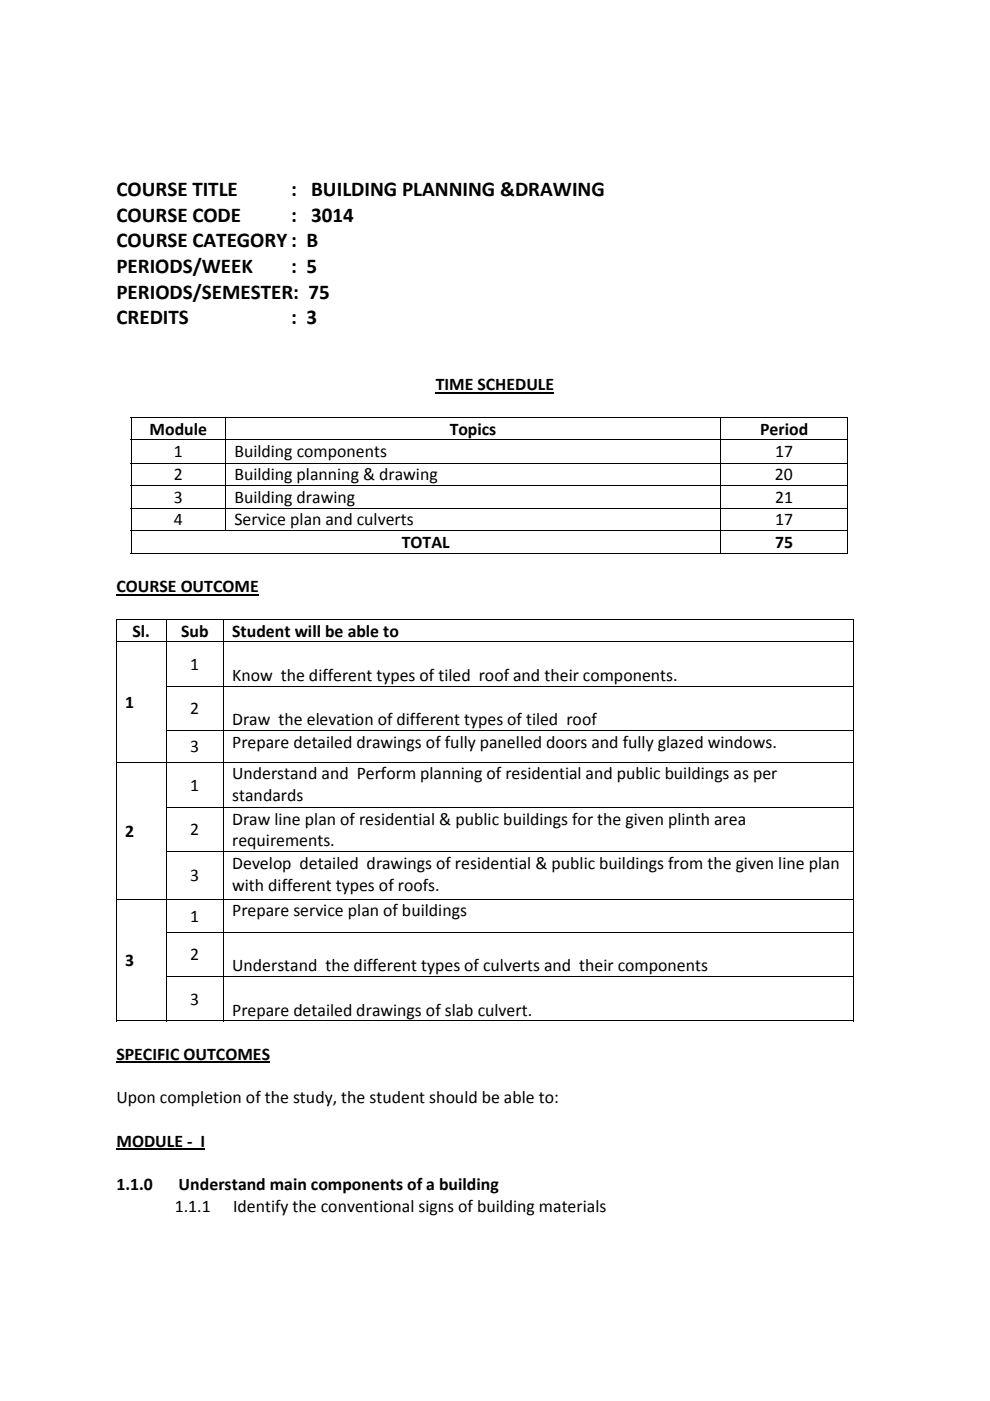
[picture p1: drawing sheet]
<svg xmlns="http://www.w3.org/2000/svg" width="210mm" height="297mm" viewBox="0 0 210 297" stroke-linecap="round" stroke-linejoin="round" font-family="sans-serif">
<defs><g id="words">
<g font-size="4.5">
<text x="24.7" y="41.5">COURSE TITLE</text>
<text x="61.7" y="41.5">: BUILDING PLANNING &amp;DRAWING</text>
<text x="24.7" y="47">COURSE CODE</text>
<text x="61.8" y="47">: 3014</text>
<text x="24.7" y="52.4">COURSE CATEGORY : B</text>
<text x="24.7" y="57.9">PERIODS/WEEK</text>
<text x="61.8" y="57.9">: 5</text>
<text x="24.7" y="63.3">PERIODS/SEMESTER: 75</text>
<text x="24.7" y="68.7">CREDITS</text>
<text x="61.8" y="68.7">: 3</text>
</g>
<g font-size="3.8">
<text x="92.4" y="82.8">TIME SCHEDULE</text>
<text x="31.7" y="92.1">Module</text>
<text x="95.4" y="92.1">Topics</text>
<text x="161.2" y="92.1">Period</text>
<text x="36.9" y="97">1</text>
<text x="36.9" y="101.9">2</text>
<text x="49.7" y="96.9">Building components</text>
<text x="49.7" y="101.9">Building planning &amp; drawing</text>
<text x="164.3" y="101.9">20</text>
<text x="164.4" y="97">17</text>
<text x="36.9" y="106.6">3</text>
<text x="49.7" y="106.6">Building drawing</text>
<text x="164.4" y="106.6">21</text>
<text x="36.9" y="111.4">4</text>
<text x="49.7" y="111.4">Service plan and culverts</text>
<text x="164.4" y="111.4">17</text>
<text x="85.2" y="116.2">TOTAL</text>
<text x="164.4" y="116.2">75</text>
<text x="24.7" y="125.6">COURSE OUTCOME</text>
<text x="28.1" y="135">Sl.</text>
<text x="38.4" y="135">Sub</text>
<text x="49.2" y="135">Student will be able to</text>
<text x="40.3" y="142">1</text>
<text x="49.2" y="144.3">Know the different types of tiled roof and their components.</text>
<text x="26.6" y="150.1">1</text>
<text x="40.3" y="151.4">2</text>
<text x="49.2" y="153.7">Draw the elevation of different types of tiled roof</text>
<text x="40.3" y="159.5">3</text>
<text x="49.2" y="158.5">Prepare detailed drawings of fully panelled doors and fully glazed windows.</text>
<text x="40.3" y="167.7">1</text>
<text x="49.2" y="165.3">Understand and Perform planning of residential and public buildings as per</text>
<text x="49.2" y="169.9">standards</text>
<text x="26.6" y="177.4">2</text>
<text x="40.3" y="177.1">2</text>
<text x="49.2" y="174.8">Draw line plan of residential &amp; public buildings for the given plinth area</text>
<text x="49.2" y="179.4">requirements.</text>
<text x="49.2" y="184.2">Develop detailed drawings of residential &amp; public buildings from the given line plan</text>
<text x="40.3" y="186.9">3</text>
<text x="49.2" y="188.8">with different types of roofs.</text>
<text x="40.3" y="195.4">1</text>
<text x="49.2" y="194.3">Prepare service plan of buildings</text>
<text x="40.3" y="203.6">2</text>
<text x="26.6" y="204.8">3</text>
<text x="49.2" y="206">Understand the different types of culverts and their components</text>
<text x="40.3" y="213">3</text>
<text x="49.2" y="215.3">Prepare detailed drawings of slab culvert.</text>
<text x="24.7" y="224.7">SPECIFIC OUTCOMES</text>
<text x="24.7" y="233.9">Upon completion of the study, the student should be able to:</text>
<text x="24.7" y="243.1">MODULE - I</text>
<text x="24.7" y="252.3">1.1.0</text>
<text x="37.1" y="257">1.1.1</text>
<text x="37.9" y="252.3">Understand main components of a building</text>
<text x="49.4" y="257">Identify the conventional signs of building materials</text>
</g>
</g></defs>
<path d="M92.4 83.3h25.2M24.7 126.1h30.2M24.7 243.6h18.9" fill="none" stroke="#000" stroke-width=".34"/>
<path d="M27.7 88.4h.2v.2h-.2zM179.7 88.4h.2v.2h-.2zM179.7 117.2h.2v.2h-.2zM24.6 131.2h.2v.2h-.2zM180.8 131.2h.2v.2h-.2zM24.6 145.4h.2v.1h-.2zM24.6 154.7h.2v.2h-.2zM24.6 171.1h.2v.1h-.2zM24.6 180.5h.2v.1h-.2zM24.6 197.6h.2v.2h-.2zM24.6 206.9h.2v.2h-.2zM180.8 216.4h.2v.1h-.2z" fill="#000"/>
<g fill="none" stroke="#000" stroke-width=".21">
<path d="M27.7 88.5h152.2M27.7 93.2h152.2M27.7 98.2h152.2M27.8 88.6v4.6M27.8 93.3v4.8M27.8 98.3v4.6M47.9 88.6v4.6M47.9 93.3v4.8M47.9 98.3v4.6M152.8 88.6v4.6M152.8 93.3v4.8M152.8 98.3v4.6"/>
<path d="M179.8 88.6v4.6M179.8 93.3v4.8M179.8 98.3v4.6M27.7 103h152.2M27.7 107.7h152.2M27.7 112.5h152.2M27.7 117.3h125.1M27.8 103v4.7M27.8 107.8v4.6M27.8 112.6v4.8M47.9 103v4.7M47.9 107.8v4.6"/>
<path d="M152.8 103v4.7M152.8 107.8v4.6M152.8 112.6v4.8M152.9 117.3h26.8M179.8 103v4.7M179.8 107.8v4.6M179.8 112.6v4.8M24.6 131.3h156.4M24.6 136.1h156.4M24.7 131.4v4.6M24.7 136.1v9.3M35.2 131.4v4.6"/>
<path d="M35.2 136.1v9.3M47.4 131.4v4.6M47.4 136.1v9.3M180.9 131.4v4.6M180.9 136.1v9.3M24.7 145.5v9.2M24.7 154.9v6.6M35.1 145.4h145.9M35.1 154.8h145.9M35.2 145.5v9.2M35.2 154.9v6.6M47.4 145.5v9.2"/>
<path d="M47.4 154.9v6.6M180.9 145.5v9.2M180.9 154.9v6.6M24.6 161.6h156.4M24.7 161.7v9.4M24.7 171.2v9.3M35.1 171.2h145.9M35.2 161.7v9.4M35.2 171.2v9.3M47.4 161.7v9.4M47.4 171.2v9.3M180.9 161.7v9.4"/>
<path d="M180.9 171.2v9.3M24.6 190.6h156.4M24.7 180.6v9.9M24.7 190.7v6.9M24.7 197.8v9.1M35.1 180.6h145.9M35.1 197.7h145.9M35.2 180.6v9.9M35.2 190.7v6.9M35.2 197.8v9.1M47.4 180.6v9.9M47.4 190.7v6.9"/>
<path d="M47.4 197.8v9.1M180.9 180.6v9.9M180.9 190.7v6.9M180.9 197.8v9.1M24.6 216.5h10.5M24.7 207.1v9.4M35.1 207h145.9M35.2 207.1v9.4M35.3 216.5h12M47.4 207.1v9.4M47.5 216.5h133.3M180.9 207.1v9.4"/>
</g>
<path d="M24.7 225.2h32.6" fill="none" stroke="#000" stroke-width=".36"/>
<use href="#words"/>
</svg>
